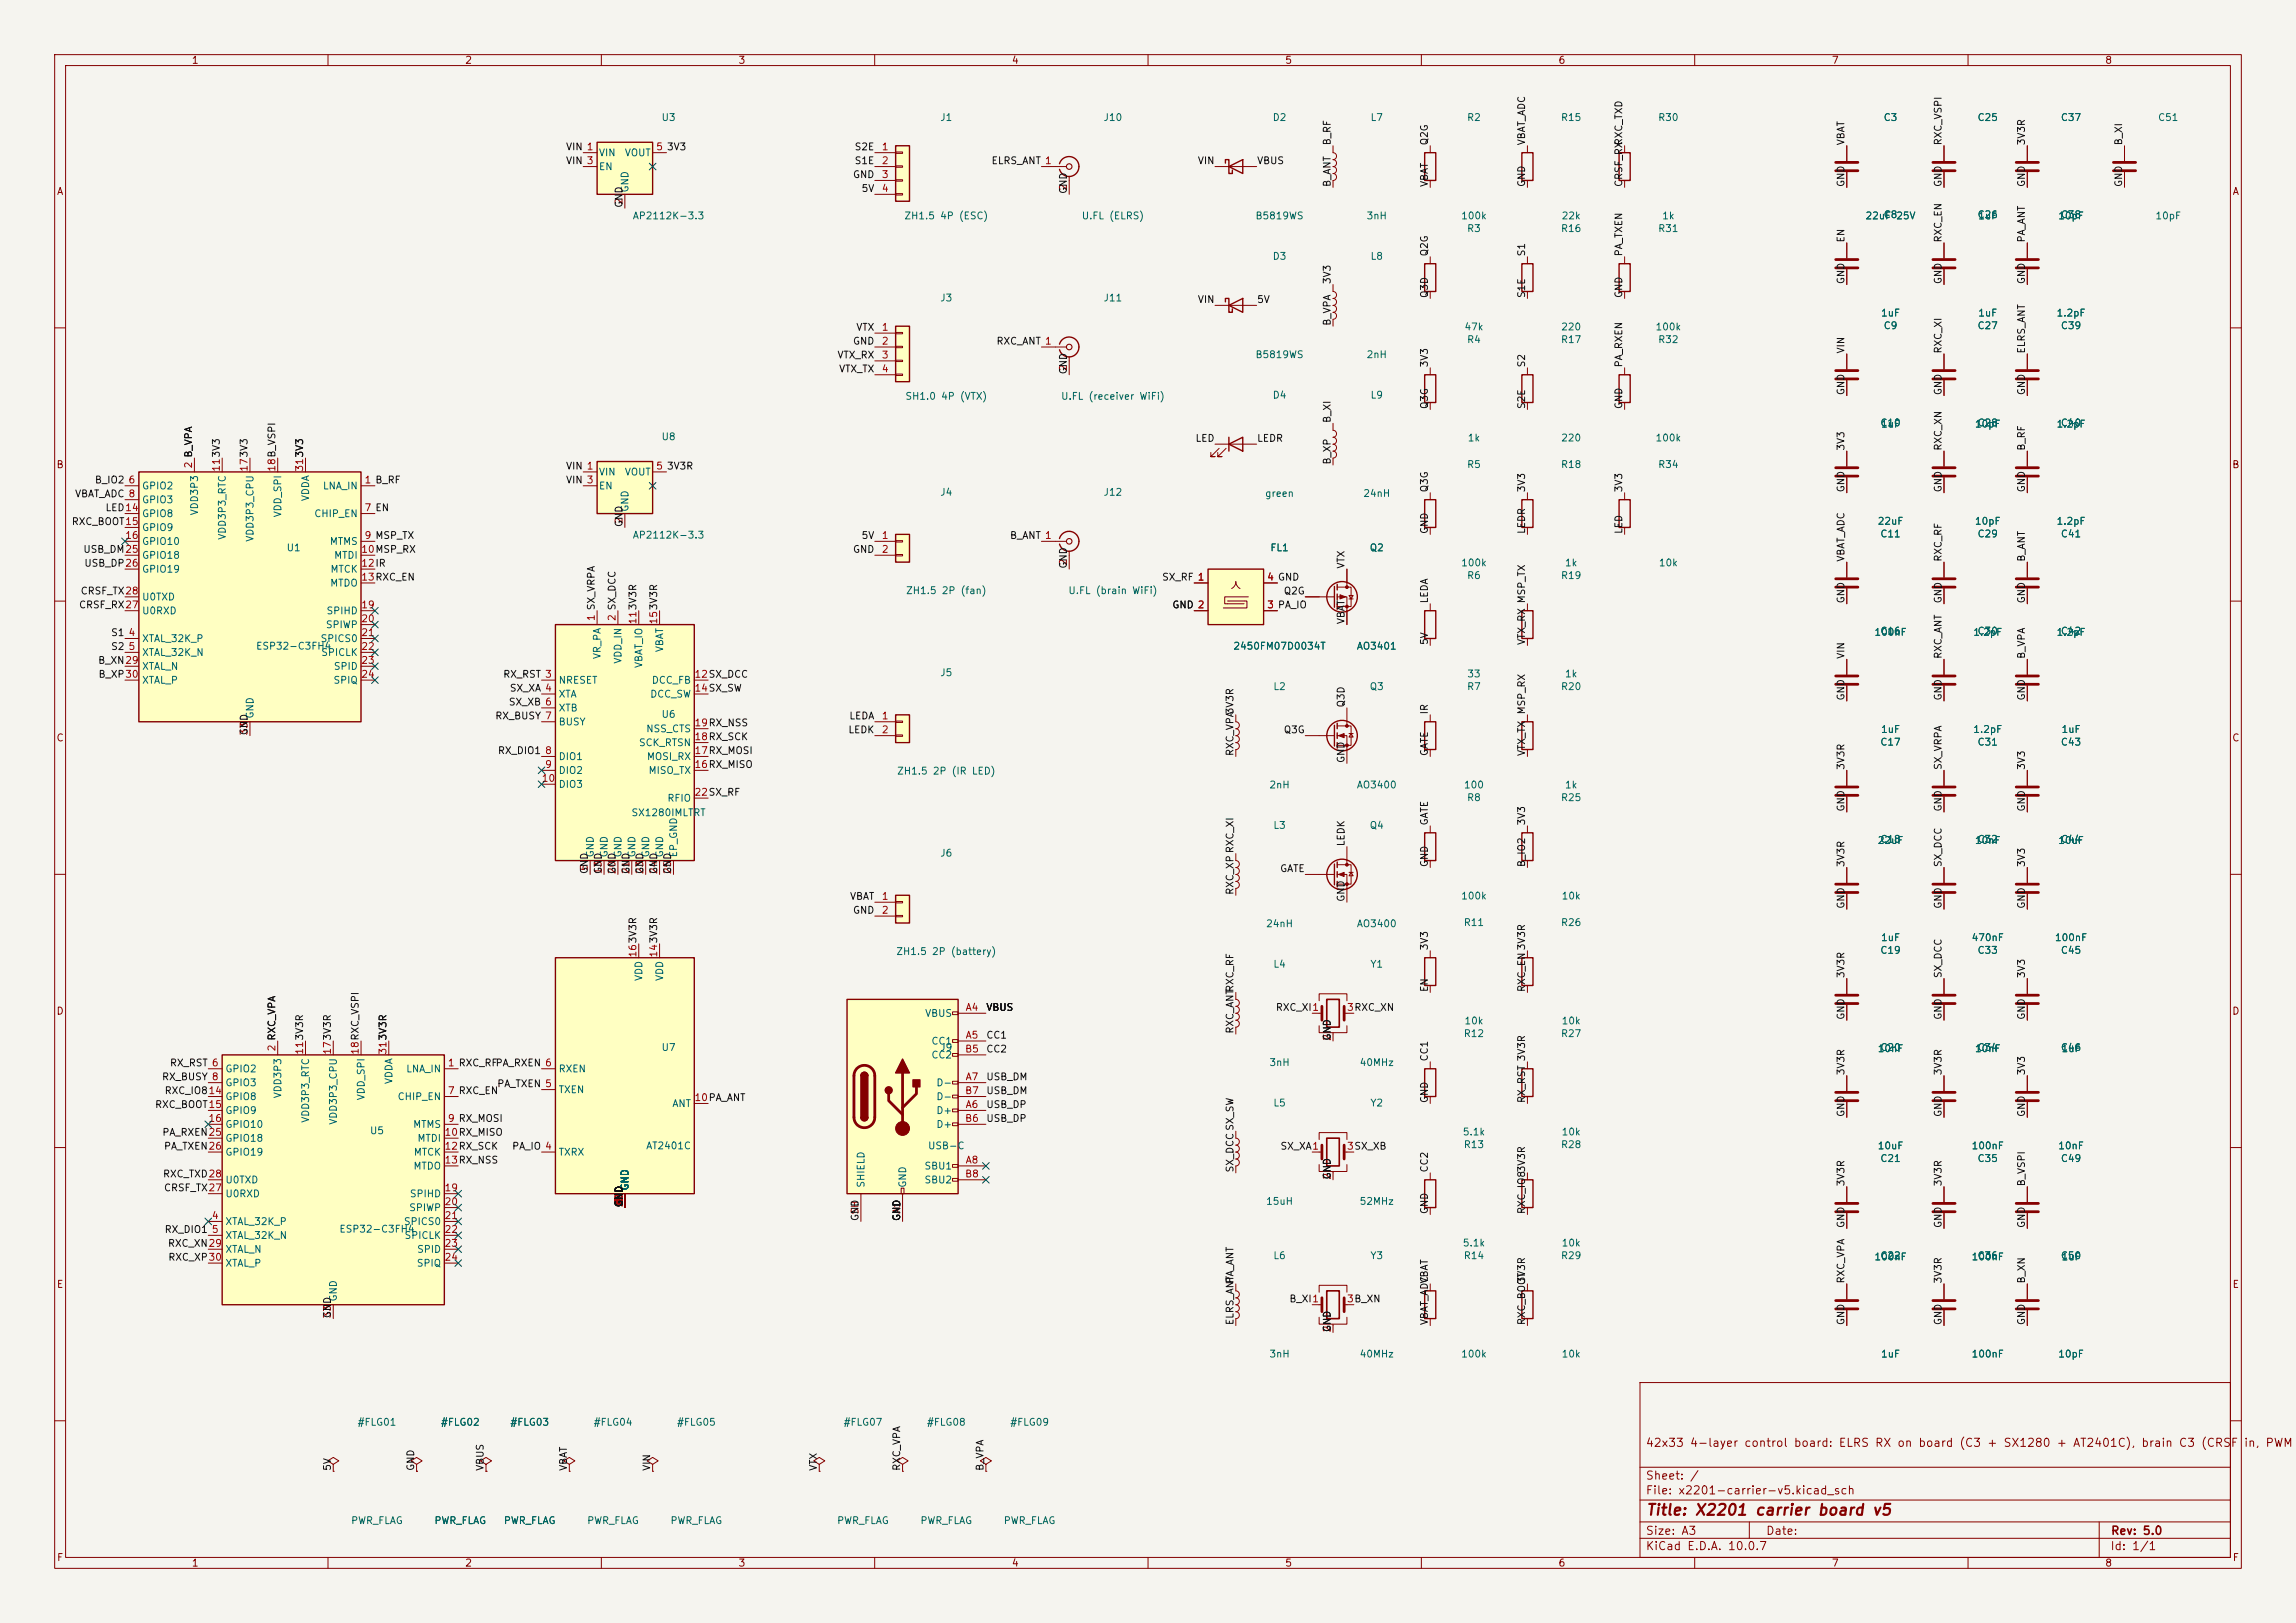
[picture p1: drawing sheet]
<svg xmlns="http://www.w3.org/2000/svg" width="420mm" height="297mm" viewBox="0 0 420 297" stroke-linecap="round" stroke-linejoin="round" font-family="sans-serif">
<defs><g id="words">
<text font-size="2" fill="#840000" x="301" y="277.8">Title: X2201 carrier board v5</text>
<g font-size="1.5" fill="#840000">
<text x="300.9" y="265.1">42x33 4-layer control board: ELRS RX on board (C3 + SX1280 + AT2401C), brain C3 (CRSF</text>
<text x="410.4" y="265.1">in, PWM</text>
<text x="300.9" y="273.8">File: x2201-carrier-v5.kicad_sch</text>
<text x="300.9" y="271.1">Sheet: /</text>
<text x="300.9" y="281.2">Size: A3</text>
<text x="322.9" y="281.2">Date:</text>
<text x="386" y="281.2">Rev: 5.0</text>
<text x="300.9" y="284">KiCad E.D.A. 10.0.7</text>
<text x="385.9" y="284">Id: 1/1</text>
</g>
<g font-size="1.3" fill="#840000">
<text x="35" y="12">1</text>
<text x="85" y="12">2</text>
<text x="135" y="12">3</text>
<text x="185" y="12">4</text>
<text x="235" y="12">5</text>
<text x="285" y="12">6</text>
<text x="335" y="12">7</text>
<text x="385" y="12">8</text>
<text x="10.3" y="36">A</text>
<text x="408.3" y="36">A</text>
<text x="10.2" y="86">B</text>
<text x="408.2" y="86">B</text>
<text x="10.2" y="136">C</text>
<text x="408.2" y="136">C</text>
<text x="10.2" y="186">D</text>
<text x="408.2" y="186">D</text>
<text x="10.3" y="236">E</text>
<text x="408.3" y="236">E</text>
<text x="10.3" y="286">F</text>
<text x="35" y="287">1</text>
<text x="85" y="287">2</text>
<text x="135" y="287">3</text>
<text x="185" y="287">4</text>
<text x="235" y="287">5</text>
<text x="285" y="287">6</text>
<text x="335" y="287">7</text>
<text x="385" y="287">8</text>
<text x="408.3" y="286">F</text>
</g>
<g font-size="1.3" fill="#006464">
<text x="120.9" y="22.4">U3</text>
<text x="171.9" y="22.4">J1</text>
<text x="201.8" y="22.4">J10</text>
<text x="232.7" y="22.4">D2</text>
<text x="250.6" y="22.4">L7</text>
<text x="268.3" y="22.4">R2</text>
<text x="285.4" y="22.4">R15</text>
<text x="303.2" y="22.4">R30</text>
<text x="344.5" y="22.4">C3</text>
<text x="361.6" y="22.4">C25</text>
<text x="376.9" y="22.4">C37</text>
<text x="394.6" y="22.4">C51</text>
<text x="109.4" y="28.9">VIN</text>
<text x="114.2" y="28.9">VOUT</text>
<text x="109.4" y="31.4">EN</text>
<text x="115.3" y="35.3" transform="rotate(-90 115.3 35.3)">GND</text>
<text x="115.6" y="40.4">AP2112K-3.3</text>
<text x="165.3" y="40.4">ZH1.5 4P (ESC)</text>
<text x="197.8" y="40.4">U.FL (ELRS)</text>
<text x="229.5" y="40.4">B5819WS</text>
<text x="249.9" y="40.4">3nH</text>
<text x="267.2" y="40.4">100k</text>
<text x="285.5" y="40.4">22k</text>
<text x="303.9" y="40.4">1k</text>
<text x="341.1" y="40.4">22uF</text>
<text x="344.5" y="40.2">C825V</text>
<text x="361.6" y="40.2">C26</text>
<text x="361.7" y="40.4">1uF</text>
<text x="376.4" y="40.4">10pF</text>
<text x="376.9" y="40.2">C38</text>
<text x="394.2" y="40.4">10pF</text>
<text x="232.7" y="47.8">D3</text>
<text x="250.6" y="47.8">L8</text>
<text x="268.3" y="42.8">R3</text>
<text x="285.4" y="42.8">R16</text>
<text x="303.2" y="42.8">R31</text>
<text x="171.9" y="55.5">J3</text>
<text x="201.8" y="55.5">J11</text>
<text x="344" y="58.2">1uF</text>
<text x="361.7" y="58.2">1uF</text>
<text x="376.1" y="58.2">1.2pF</text>
<text x="229.5" y="65.8">B5819WS</text>
<text x="249.9" y="65.8">2nH</text>
<text x="267.8" y="60.8">47k</text>
<text x="268.3" y="63.1">R4</text>
<text x="285.4" y="63.1">R17</text>
<text x="285.5" y="60.8">220</text>
<text x="302.7" y="60.8">100k</text>
<text x="303.2" y="63.1">R32</text>
<text x="344.5" y="60.5">C9</text>
<text x="361.6" y="60.5">C27</text>
<text x="376.9" y="60.5">C39</text>
<text x="165.5" y="73.5">SH1.0 4P (VTX)</text>
<text x="194" y="73.5">U.FL (receiver WiFi)</text>
<text x="232.7" y="73.2">D4</text>
<text x="250.6" y="73.2">L9</text>
<text x="120.9" y="80.9">U8</text>
<text x="268.4" y="81.1">1k</text>
<text x="285.5" y="81.1">220</text>
<text x="302.7" y="81.1">100k</text>
<text x="343.8" y="78.3">C10</text>
<text x="344" y="78.5">1uF</text>
<text x="361.1" y="78.5">10pF</text>
<text x="361.6" y="78.3">C28</text>
<text x="376.1" y="78.5">1.2pF</text>
<text x="376.9" y="78.3">C40</text>
<text x="25.9" y="89.9">GPIO2</text>
<text x="59" y="89.9">LNA_IN</text>
<text x="109.4" y="87.3">VIN</text>
<text x="109.4" y="89.9">EN</text>
<text x="114.2" y="87.3">VOUT</text>
<text x="268.3" y="85.9">R5</text>
<text x="285.4" y="85.9">R18</text>
<text x="303.2" y="85.9">R34</text>
<text x="25.9" y="92.4">GPIO3</text>
<text x="25.9" y="94.9">GPIO8</text>
<text x="36.5" y="94.4" transform="rotate(-90 36.5 94.4)">VDD3P3</text>
<text x="51.8" y="94.8" transform="rotate(-90 51.8 94.8)">VDD_SPI</text>
<text x="56.8" y="91.8" transform="rotate(-90 56.8 91.8)">VDDA</text>
<text x="57.4" y="94.9">CHIP_EN</text>
<text x="115.3" y="93.8" transform="rotate(-90 115.3 93.8)">GND</text>
<text x="171.9" y="91">J4</text>
<text x="201.8" y="91">J12</text>
<text x="231.3" y="91.2">green</text>
<text x="249.3" y="91.2">24nH</text>
<text x="25.9" y="97.5">GPIO9</text>
<text x="25.9" y="100">GPIO10</text>
<text x="41.6" y="98.9" transform="rotate(-90 41.6 98.9)">VDD3P3_RTC</text>
<text x="46.7" y="99.3" transform="rotate(-90 46.7 99.3)">VDD3P3_CPU</text>
<text x="52.3" y="101.2">U1</text>
<text x="60.2" y="100">MTMS</text>
<text x="115.6" y="98.9">AP2112K-3.3</text>
<text x="232.3" y="101.2">FL1</text>
<text x="250.4" y="101.2">Q2</text>
<text x="343.4" y="96.3">22uF</text>
<text x="343.8" y="98.6">C11</text>
<text x="361.1" y="96.3">10pF</text>
<text x="361.6" y="98.6">C29</text>
<text x="376.1" y="96.3">1.2pF</text>
<text x="376.9" y="98.6">C41</text>
<text x="25.9" y="102.6">GPIO18</text>
<text x="25.9" y="105.1">GPIO19</text>
<text x="60.3" y="107.6">MTDO</text>
<text x="60.3" y="105.1">MTCK</text>
<text x="61" y="102.6">MTDI</text>
<text x="267.2" y="103.9">100k</text>
<text x="268.3" y="106.3">R6</text>
<text x="285.4" y="106.3">R19</text>
<text x="286.2" y="103.9">1k</text>
<text x="303.3" y="103.9">10k</text>
<text x="25.9" y="112.7">U0RXD</text>
<text x="25.9" y="110.2">U0TXD</text>
<text x="59.6" y="112.7">SPIHD</text>
<text x="165.6" y="109">ZH1.5 2P (fan)</text>
<text x="195.3" y="109">U.FL (brain WiFi)</text>
<text x="25.9" y="117.8">XTAL_32K_P</text>
<text x="46.7" y="119.2">ESP32-C3FH4</text>
<text x="58.5" y="117.8">SPICS0</text>
<text x="59.5" y="115.3">SPIWP</text>
<text x="121.6" y="119.5" transform="rotate(-90 121.6 119.5)">VBAT</text>
<text x="225.5" y="119.2">2450FM07D0034T</text>
<text x="248.1" y="119.2">AO3401</text>
<text x="342.8" y="116.6">100nF</text>
<text x="343.8" y="116.4">C16</text>
<text x="360.8" y="116.6">1.2pF</text>
<text x="361.6" y="116.4">C30</text>
<text x="376.1" y="116.6">1.2pF</text>
<text x="376.9" y="116.4">C42</text>
<text x="25.9" y="120.3">XTAL_32K_N</text>
<text x="25.9" y="122.9">XTAL_N</text>
<text x="25.9" y="125.4">XTAL_P</text>
<text x="58.7" y="120.3">SPICLK</text>
<text x="60.9" y="125.4">SPIQ</text>
<text x="61" y="122.9">SPID</text>
<text x="102.1" y="125.4">NRESET</text>
<text x="110.2" y="120.7" transform="rotate(-90 110.2 120.7)">VR_PA</text>
<text x="114" y="121.6" transform="rotate(-90 114 121.6)">VDD_IN</text>
<text x="117.8" y="122.4" transform="rotate(-90 117.8 122.4)">VBAT_IO</text>
<text x="119.1" y="125.4">DCC_FB</text>
<text x="171.9" y="124">J5</text>
<text x="268.3" y="124.3">33</text>
<text x="286.2" y="124.3">1k</text>
<text x="46.7" y="131.6" transform="rotate(-90 46.7 131.6)">GND</text>
<text x="102.1" y="128">XTA</text>
<text x="102.1" y="130.5">XTB</text>
<text x="118.8" y="128">DCC_SW</text>
<text x="120.9" y="131.7">U6</text>
<text x="232.8" y="126.6">L2</text>
<text x="250.4" y="126.6">Q3</text>
<text x="268.3" y="126.6">R7</text>
<text x="285.4" y="126.6">R20</text>
<text x="102.1" y="133">BUSY</text>
<text x="116.8" y="136.9">SCK_RTSN</text>
<text x="118.1" y="134.3">NSS_CTS</text>
<text x="343.8" y="136.7">C17</text>
<text x="344" y="134.4">1uF</text>
<text x="360.8" y="134.4">1.2pF</text>
<text x="361.6" y="136.7">C31</text>
<text x="376.9" y="136.7">C43</text>
<text x="377" y="134.4">1uF</text>
<text x="102.1" y="139.4">DIO1</text>
<text x="102.1" y="141.9">DIO2</text>
<text x="118.2" y="139.4">MOSI_RX</text>
<text x="118.5" y="141.9">MISO_TX</text>
<text x="164" y="142">ZH1.5 2P (IR LED)</text>
<text x="102.1" y="144.5">DIO3</text>
<text x="115.4" y="149.7">SX1280IMLTRT</text>
<text x="122" y="147">RFIO</text>
<text x="232.1" y="144.6">2nH</text>
<text x="248.1" y="144.6">AO3400</text>
<text x="267.7" y="144.6">100</text>
<text x="268.3" y="146.9">R8</text>
<text x="285.4" y="146.9">R25</text>
<text x="286.2" y="144.6">1k</text>
<text x="232.8" y="152">L3</text>
<text x="250.4" y="152">Q4</text>
<text x="343.4" y="154.7">22uF</text>
<text x="343.8" y="154.5">C18</text>
<text x="361.1" y="154.7">10nF</text>
<text x="361.6" y="154.5">C32</text>
<text x="376.4" y="154.7">10uF</text>
<text x="376.9" y="154.5">C44</text>
<text x="108.9" y="157" transform="rotate(-90 108.9 157)">GND</text>
<text x="111.5" y="157" transform="rotate(-90 111.5 157)">GND</text>
<text x="114" y="157" transform="rotate(-90 114 157)">GND</text>
<text x="116.5" y="157" transform="rotate(-90 116.5 157)">GND</text>
<text x="119.1" y="157" transform="rotate(-90 119.1 157)">GND</text>
<text x="121.6" y="157" transform="rotate(-90 121.6 157)">GND</text>
<text x="124.2" y="157" transform="rotate(-90 124.2 157)">EP_GND</text>
<text x="171.9" y="157.1">J6</text>
<text x="267.2" y="164.9">100k</text>
<text x="285.5" y="164.9">10k</text>
<text x="231.5" y="170">24nH</text>
<text x="248.1" y="170">AO3400</text>
<text x="267.6" y="169.8">R11</text>
<text x="285.4" y="169.8">R26</text>
<text x="344" y="172.5">1uF</text>
<text x="360.5" y="172.5">470nF</text>
<text x="375.8" y="172.5">100nF</text>
<text x="117.8" y="179.6" transform="rotate(-90 117.8 179.6)">VDD</text>
<text x="121.6" y="179.6" transform="rotate(-90 121.6 179.6)">VDD</text>
<text x="163.8" y="175.1">ZH1.5 2P (battery)</text>
<text x="232.8" y="177.4">L4</text>
<text x="250.6" y="177.4">Y1</text>
<text x="343.8" y="174.8">C19</text>
<text x="361.6" y="174.8">C33</text>
<text x="376.9" y="174.8">C45</text>
<text x="169.1" y="186.4">VBUS</text>
<text x="170.3" y="191.5">CC1</text>
<text x="267.6" y="190.1">R12</text>
<text x="267.8" y="187.8">10k</text>
<text x="285.4" y="190.1">R27</text>
<text x="285.5" y="187.8">10k</text>
<text x="41.1" y="196.5">GPIO2</text>
<text x="74.2" y="196.5">LNA_IN</text>
<text x="102.1" y="196.5">RXEN</text>
<text x="120.9" y="192.6">U7</text>
<text x="170.3" y="194">CC2</text>
<text x="171.9" y="192.6">J9</text>
<text x="232.1" y="195.4">3nH</text>
<text x="248.6" y="195.4">40MHz</text>
<text x="343.4" y="192.8">10nF</text>
<text x="343.8" y="192.6">C20</text>
<text x="361.1" y="192.8">10nF</text>
<text x="361.6" y="192.6">C34</text>
<text x="376.9" y="192.6">C46</text>
<text x="377" y="192.8">1uF</text>
<text x="41.1" y="199.1">GPIO3</text>
<text x="41.1" y="201.6">GPIO8</text>
<text x="51.8" y="201.1" transform="rotate(-90 51.8 201.1)">VDD3P3</text>
<text x="67" y="201.5" transform="rotate(-90 67 201.5)">VDD_SPI</text>
<text x="72.1" y="198.5" transform="rotate(-90 72.1 198.5)">VDDA</text>
<text x="72.6" y="201.6">CHIP_EN</text>
<text x="102.1" y="200.4">TXEN</text>
<text x="122.9" y="202.9">ANT</text>
<text x="171.2" y="199.1">D-</text>
<text x="171.2" y="201.6">D-</text>
<text x="232.8" y="202.8">L5</text>
<text x="250.6" y="202.8">Y2</text>
<text x="41.1" y="204.2">GPIO9</text>
<text x="41.1" y="206.7">GPIO10</text>
<text x="41.1" y="209.2">GPIO18</text>
<text x="56.8" y="205.6" transform="rotate(-90 56.8 205.6)">VDD3P3_RTC</text>
<text x="61.9" y="205.9" transform="rotate(-90 61.9 205.9)">VDD3P3_CPU</text>
<text x="67.6" y="207.9">U5</text>
<text x="75.5" y="206.7">MTMS</text>
<text x="76.3" y="209.2">MTDI</text>
<text x="171.2" y="204.2">D+</text>
<text x="171.2" y="206.7">D+</text>
<text x="267.5" y="208.1">5.1k</text>
<text x="285.5" y="208.1">10k</text>
<text x="41.1" y="211.8">GPIO19</text>
<text x="75.5" y="214.3">MTDO</text>
<text x="75.6" y="211.8">MTCK</text>
<text x="102.1" y="211.8">TXRX</text>
<text x="118.1" y="210.6">AT2401C</text>
<text x="169" y="214.3">SBU1</text>
<text x="169.6" y="210.6">USB-C</text>
<text x="267.6" y="210.4">R13</text>
<text x="285.4" y="210.4">R28</text>
<text x="343.4" y="210.6">10uF</text>
<text x="343.8" y="212.9">C21</text>
<text x="360.5" y="210.6">100nF</text>
<text x="361.6" y="212.9">C35</text>
<text x="376.4" y="210.6">10nF</text>
<text x="376.9" y="212.9">C49</text>
<text x="41.1" y="219.4">U0RXD</text>
<text x="41.1" y="216.9">U0TXD</text>
<text x="74.7" y="221.9">SPIWP</text>
<text x="74.9" y="219.4">SPIHD</text>
<text x="115.3" y="218" transform="rotate(-90 115.3 218)">GND</text>
<text x="158.4" y="217.5" transform="rotate(-90 158.4 217.5)">SHIELD</text>
<text x="166.1" y="217.5" transform="rotate(-90 166.1 217.5)">GND</text>
<text x="169" y="216.9">SBU2</text>
<text x="231.5" y="220.8">15uH</text>
<text x="248.6" y="220.8">52MHz</text>
<text x="41.1" y="224.5">XTAL_32K_P</text>
<text x="41.1" y="227">XTAL_32K_N</text>
<text x="62" y="225.9">ESP32-C3FH4</text>
<text x="73.8" y="224.5">SPICS0</text>
<text x="73.9" y="227">SPICLK</text>
<text x="41.1" y="229.6">XTAL_N</text>
<text x="41.1" y="232.1">XTAL_P</text>
<text x="76.1" y="232.1">SPIQ</text>
<text x="76.2" y="229.6">SPID</text>
<text x="232.8" y="230.7">L6</text>
<text x="250.6" y="230.7">Y3</text>
<text x="267.5" y="228.4">5.1k</text>
<text x="267.6" y="230.7">R14</text>
<text x="285.4" y="230.7">R29</text>
<text x="285.5" y="228.4">10k</text>
<text x="342.8" y="230.9">100nF</text>
<text x="343.8" y="230.7">C22</text>
<text x="360.5" y="230.9">100nF</text>
<text x="361.6" y="230.7">C36</text>
<text x="376.9" y="230.7">C50</text>
<text x="377" y="230.9">1uF</text>
<text x="61.9" y="238.3" transform="rotate(-90 61.9 238.3)">GND</text>
<text x="232.1" y="248.7">3nH</text>
<text x="248.6" y="248.7">40MHz</text>
<text x="267.2" y="248.7">100k</text>
<text x="285.5" y="248.7">10k</text>
<text x="344" y="248.7">1uF</text>
<text x="360.5" y="248.7">100nF</text>
<text x="376.4" y="248.7">10pF</text>
<text x="65.3" y="261.2">#FLG01</text>
<text x="80.5" y="261.2">#FLG02</text>
<text x="93.2" y="261.2">#FLG03</text>
<text x="108.5" y="261.2">#FLG04</text>
<text x="123.7" y="261.2">#FLG05</text>
<text x="154.2" y="261.2">#FLG07</text>
<text x="169.4" y="261.2">#FLG08</text>
<text x="184.7" y="261.2">#FLG09</text>
<text x="64.1" y="279.2">PWR_FLAG</text>
<text x="79.4" y="279.2">PWR_FLAG</text>
<text x="92.1" y="279.2">PWR_FLAG</text>
<text x="107.3" y="279.2">PWR_FLAG</text>
<text x="122.5" y="279.2">PWR_FLAG</text>
<text x="153" y="279.2">PWR_FLAG</text>
<text x="168.3" y="279.2">PWR_FLAG</text>
<text x="183.5" y="279.2">PWR_FLAG</text>
</g>
<g font-size="1.3" fill="#0f0f0f">
<text x="103.4" y="27.8">VIN 1</text>
<text x="121.9" y="27.8">3V3</text>
<text x="156.2" y="27.8">S2E</text>
<text x="243.7" y="26.7" transform="rotate(-90 243.7 26.7)">B_RF</text>
<text x="261.5" y="26.7" transform="rotate(-90 261.5 26.7)">Q2G</text>
<text x="279.3" y="26.7" transform="rotate(-90 279.3 26.7)">VBAT_ADC</text>
<text x="297.1" y="26.7" transform="rotate(-90 297.1 26.7)">RXC_TXD</text>
<text x="337.7" y="26.7" transform="rotate(-90 337.7 26.7)">VBAT</text>
<text x="355.5" y="26.7" transform="rotate(-90 355.5 26.7)">RXC_VSPI</text>
<text x="370.7" y="26.7" transform="rotate(-90 370.7 26.7)">3V3R</text>
<text x="388.5" y="26.7" transform="rotate(-90 388.5 26.7)">B_XI</text>
<text x="103.4" y="30.4">VIN 3</text>
<text x="155.9" y="32.9">GND</text>
<text x="156.2" y="30.4">S1E</text>
<text x="157.5" y="35.4">5V</text>
<text x="181.3" y="30.4">ELRS_ANT 1</text>
<text x="195.5" y="35.6" transform="rotate(-90 195.5 35.6)">GND</text>
<text x="219" y="30.4">VIN</text>
<text x="229.8" y="30.4">VBUS</text>
<text x="243.7" y="34.3" transform="rotate(-90 243.7 34.3)">B_ANT</text>
<text x="261.5" y="34.3" transform="rotate(-90 261.5 34.3)">VBAT</text>
<text x="279.3" y="34.3" transform="rotate(-90 279.3 34.3)">GND</text>
<text x="297.1" y="34.3" transform="rotate(-90 297.1 34.3)">CRSF_RX</text>
<text x="337.7" y="34.3" transform="rotate(-90 337.7 34.3)">GND</text>
<text x="355.5" y="34.3" transform="rotate(-90 355.5 34.3)">GND</text>
<text x="370.7" y="34.3" transform="rotate(-90 370.7 34.3)">GND</text>
<text x="388.5" y="34.3" transform="rotate(-90 388.5 34.3)">GND</text>
<text x="114.2" y="38.1" transform="rotate(-90 114.2 38.1)">GND</text>
<text x="261.5" y="47" transform="rotate(-90 261.5 47)">Q2G</text>
<text x="279.3" y="47" transform="rotate(-90 279.3 47)">S1</text>
<text x="297.1" y="47" transform="rotate(-90 297.1 47)">PA_TXEN</text>
<text x="337.7" y="44.5" transform="rotate(-90 337.7 44.5)">EN</text>
<text x="355.5" y="44.5" transform="rotate(-90 355.5 44.5)">RXC_EN</text>
<text x="370.7" y="44.5" transform="rotate(-90 370.7 44.5)">PA_ANT</text>
<text x="243.7" y="52.1" transform="rotate(-90 243.7 52.1)">3V3</text>
<text x="337.7" y="52.1" transform="rotate(-90 337.7 52.1)">GND</text>
<text x="355.5" y="52.1" transform="rotate(-90 355.5 52.1)">GND</text>
<text x="370.7" y="52.1" transform="rotate(-90 370.7 52.1)">GND</text>
<text x="219" y="55.8">VIN</text>
<text x="229.8" y="55.8">5V</text>
<text x="243.7" y="59.7" transform="rotate(-90 243.7 59.7)">B_VPA</text>
<text x="261.5" y="54.6" transform="rotate(-90 261.5 54.6)">Q3D</text>
<text x="279.3" y="54.6" transform="rotate(-90 279.3 54.6)">S1E</text>
<text x="297.1" y="54.6" transform="rotate(-90 297.1 54.6)">GND</text>
<text x="153.1" y="65.9">VTX_RX</text>
<text x="155.9" y="63.4">GND</text>
<text x="156.5" y="60.8">VTX</text>
<text x="182.2" y="63.4">RXC_ANT 1</text>
<text x="337.7" y="64.8" transform="rotate(-90 337.7 64.8)">VIN</text>
<text x="355.5" y="64.8" transform="rotate(-90 355.5 64.8)">RXC_XI</text>
<text x="370.7" y="64.8" transform="rotate(-90 370.7 64.8)">ELRS_ANT</text>
<text x="153.4" y="68.5">VTX_TX</text>
<text x="195.5" y="68.6" transform="rotate(-90 195.5 68.6)">GND</text>
<text x="261.5" y="67.3" transform="rotate(-90 261.5 67.3)">3V3</text>
<text x="279.3" y="67.3" transform="rotate(-90 279.3 67.3)">S2</text>
<text x="297.1" y="67.3" transform="rotate(-90 297.1 67.3)">PA_RXEN</text>
<text x="243.7" y="77.5" transform="rotate(-90 243.7 77.5)">B_XI</text>
<text x="261.5" y="75" transform="rotate(-90 261.5 75)">Q3G</text>
<text x="279.3" y="75" transform="rotate(-90 279.3 75)">S2E</text>
<text x="297.1" y="75" transform="rotate(-90 297.1 75)">GND</text>
<text x="337.7" y="72.4" transform="rotate(-90 337.7 72.4)">GND</text>
<text x="355.5" y="72.4" transform="rotate(-90 355.5 72.4)">GND</text>
<text x="370.7" y="72.4" transform="rotate(-90 370.7 72.4)">GND</text>
<text x="35.4" y="83.8" transform="rotate(-90 35.4 83.8)">B_VPA</text>
<text x="218.6" y="81.2">LED</text>
<text x="229.8" y="81.2">LEDR</text>
<text x="337.7" y="82.6" transform="rotate(-90 337.7 82.6)">3V3</text>
<text x="355.5" y="82.6" transform="rotate(-90 355.5 82.6)">RXC_XN</text>
<text x="370.7" y="82.6" transform="rotate(-90 370.7 82.6)">B_RF</text>
<text x="17.3" y="88.8">B_IO2</text>
<text x="103.4" y="86.2">VIN 1</text>
<text x="103.4" y="88.8">VIN 3</text>
<text x="121.9" y="86.2">3V3R</text>
<text x="243.7" y="85.1" transform="rotate(-90 243.7 85.1)">B_XP</text>
<text x="13.6" y="91.3">VBAT_ADC 8</text>
<text x="19.2" y="93.9">LED14</text>
<text x="261.5" y="90.2" transform="rotate(-90 261.5 90.2)">Q3G</text>
<text x="279.3" y="90.2" transform="rotate(-90 279.3 90.2)">3V3</text>
<text x="297.1" y="90.2" transform="rotate(-90 297.1 90.2)">3V3</text>
<text x="337.7" y="90.2" transform="rotate(-90 337.7 90.2)">GND</text>
<text x="355.5" y="90.2" transform="rotate(-90 355.5 90.2)">GND</text>
<text x="370.7" y="90.2" transform="rotate(-90 370.7 90.2)">GND</text>
<text x="13" y="96.4">RXC_BOOT15</text>
<text x="15.1" y="101.5">USB_DM25</text>
<text x="114.2" y="96.5" transform="rotate(-90 114.2 96.5)">GND</text>
<text x="155.9" y="101.5">GND</text>
<text x="157.5" y="98.9">5V</text>
<text x="184.6" y="98.9">B_ANT 1</text>
<text x="261.5" y="97.8" transform="rotate(-90 261.5 97.8)">GND</text>
<text x="279.3" y="97.8" transform="rotate(-90 279.3 97.8)">LEDR</text>
<text x="297.1" y="97.8" transform="rotate(-90 297.1 97.8)">LED</text>
<text x="15.3" y="104">USB_DP26</text>
<text x="195.5" y="104.2" transform="rotate(-90 195.5 104.2)">GND</text>
<text x="212.5" y="106.6">SX_RF 1</text>
<text x="246.3" y="104.2" transform="rotate(-90 246.3 104.2)">VTX</text>
<text x="337.7" y="102.9" transform="rotate(-90 337.7 102.9)">VBAT_ADC</text>
<text x="355.5" y="102.9" transform="rotate(-90 355.5 102.9)">RXC_RF</text>
<text x="370.7" y="102.9" transform="rotate(-90 370.7 102.9)">B_ANT</text>
<text x="14.3" y="111.6">CRSF_RX27</text>
<text x="14.6" y="109.1">CRSF_TX28</text>
<text x="214.3" y="111.6">GND 2</text>
<text x="234.7" y="109.1">Q2G</text>
<text x="261.5" y="110.5" transform="rotate(-90 261.5 110.5)">LEDA</text>
<text x="337.7" y="110.5" transform="rotate(-90 337.7 110.5)">GND</text>
<text x="355.5" y="110.5" transform="rotate(-90 355.5 110.5)">GND</text>
<text x="370.7" y="110.5" transform="rotate(-90 370.7 110.5)">GND</text>
<text x="20.2" y="119.3">S2</text>
<text x="20.2" y="116.7">S1</text>
<text x="246.3" y="114.3" transform="rotate(-90 246.3 114.3)">VBAT</text>
<text x="261.5" y="118.1" transform="rotate(-90 261.5 118.1)">5V</text>
<text x="279.3" y="118.1" transform="rotate(-90 279.3 118.1)">VTX_RX MSP_TX</text>
<text x="17.9" y="121.8">B_XN29</text>
<text x="17.9" y="124.3">B_XP30</text>
<text x="91.9" y="124.3">RX_RST 3</text>
<text x="337.7" y="120.7" transform="rotate(-90 337.7 120.7)">VIN</text>
<text x="355.5" y="120.7" transform="rotate(-90 355.5 120.7)">RXC_ANT</text>
<text x="370.7" y="120.7" transform="rotate(-90 370.7 120.7)">B_VPA</text>
<text x="90.5" y="132">RX_BUSY 7</text>
<text x="93" y="129.4">SX_XB 6</text>
<text x="93.1" y="126.9">SX_XA 4</text>
<text x="155.3" y="132">LEDA</text>
<text x="225.9" y="130.8" transform="rotate(-90 225.9 130.8)">3V3R</text>
<text x="246.3" y="129.6" transform="rotate(-90 246.3 129.6)">Q3D</text>
<text x="261.5" y="130.8" transform="rotate(-90 261.5 130.8)">IR</text>
<text x="279.3" y="130.8" transform="rotate(-90 279.3 130.8)">MSP_RX</text>
<text x="337.7" y="128.3" transform="rotate(-90 337.7 128.3)">GND</text>
<text x="355.5" y="128.3" transform="rotate(-90 355.5 128.3)">GND</text>
<text x="370.7" y="128.3" transform="rotate(-90 370.7 128.3)">GND</text>
<text x="45.6" y="134.6" transform="rotate(-90 45.6 134.6)">GND</text>
<text x="155.1" y="134.5">LEDK</text>
<text x="234.7" y="134.5">Q3G</text>
<text x="91" y="138.3">RX_DIO1</text>
<text x="225.9" y="138.5" transform="rotate(-90 225.9 138.5)">RXC_VPA</text>
<text x="246.3" y="139.7" transform="rotate(-90 246.3 139.7)">GND</text>
<text x="261.5" y="138.5" transform="rotate(-90 261.5 138.5)">GATE</text>
<text x="279.3" y="138.5" transform="rotate(-90 279.3 138.5)">VTX_TX</text>
<text x="337.7" y="141" transform="rotate(-90 337.7 141)">3V3R</text>
<text x="355.5" y="141" transform="rotate(-90 355.5 141)">SX_VRPA</text>
<text x="370.7" y="141" transform="rotate(-90 370.7 141)">3V3</text>
<text x="337.7" y="148.6" transform="rotate(-90 337.7 148.6)">GND</text>
<text x="355.5" y="148.6" transform="rotate(-90 355.5 148.6)">GND</text>
<text x="370.7" y="148.6" transform="rotate(-90 370.7 148.6)">GND</text>
<text x="246.3" y="155" transform="rotate(-90 246.3 155)">LEDK</text>
<text x="261.5" y="151.2" transform="rotate(-90 261.5 151.2)">GATE</text>
<text x="279.3" y="151.2" transform="rotate(-90 279.3 151.2)">3V3</text>
<text x="107.8" y="160" transform="rotate(-90 107.8 160)">GND</text>
<text x="110.4" y="160" transform="rotate(-90 110.4 160)">GND</text>
<text x="112.9" y="160" transform="rotate(-90 112.9 160)">GND</text>
<text x="115.4" y="160" transform="rotate(-90 115.4 160)">GND</text>
<text x="118" y="160" transform="rotate(-90 118 160)">GND</text>
<text x="120.5" y="160" transform="rotate(-90 120.5 160)">GND</text>
<text x="123.1" y="160" transform="rotate(-90 123.1 160)">GND</text>
<text x="234.1" y="159.9">GATE</text>
<text x="261.5" y="158.8" transform="rotate(-90 261.5 158.8)">GND</text>
<text x="279.3" y="158.8" transform="rotate(-90 279.3 158.8)">B_IO2</text>
<text x="337.7" y="158.8" transform="rotate(-90 337.7 158.8)">3V3R</text>
<text x="355.5" y="158.8" transform="rotate(-90 355.5 158.8)">SX_DCC</text>
<text x="370.7" y="158.8" transform="rotate(-90 370.7 158.8)">3V3</text>
<text x="155.4" y="165">VBAT</text>
<text x="155.9" y="167.5">GND</text>
<text x="225.9" y="163.9" transform="rotate(-90 225.9 163.9)">RXC_XP RXC_XI</text>
<text x="246.3" y="165.1" transform="rotate(-90 246.3 165.1)">GND</text>
<text x="337.7" y="166.4" transform="rotate(-90 337.7 166.4)">GND</text>
<text x="355.5" y="166.4" transform="rotate(-90 355.5 166.4)">GND</text>
<text x="370.7" y="166.4" transform="rotate(-90 370.7 166.4)">GND</text>
<text x="261.5" y="174" transform="rotate(-90 261.5 174)">3V3</text>
<text x="337.7" y="179.1" transform="rotate(-90 337.7 179.1)">3V3R</text>
<text x="355.5" y="179.1" transform="rotate(-90 355.5 179.1)">SX_DCC</text>
<text x="370.7" y="179.1" transform="rotate(-90 370.7 179.1)">3V3</text>
<text x="180.3" y="185.3">VBUS</text>
<text x="225.9" y="181.6" transform="rotate(-90 225.9 181.6)">RXC_RF</text>
<text x="233.3" y="185.3">RXC_XI1</text>
<text x="261.5" y="181.6" transform="rotate(-90 261.5 181.6)">EN</text>
<text x="279.3" y="181.6" transform="rotate(-90 279.3 181.6)">RXC_EN 3V3R</text>
<text x="50.7" y="190.5" transform="rotate(-90 50.7 190.5)">RXC_VPA</text>
<text x="71" y="190.5" transform="rotate(-90 71 190.5)">3V3R</text>
<text x="180.3" y="190.4">CC1</text>
<text x="225.9" y="189.3" transform="rotate(-90 225.9 189.3)">RXC_ANT</text>
<text x="243.7" y="190.5" transform="rotate(-90 243.7 190.5)">GND</text>
<text x="337.7" y="186.7" transform="rotate(-90 337.7 186.7)">GND</text>
<text x="355.5" y="186.7" transform="rotate(-90 355.5 186.7)">GND</text>
<text x="370.7" y="186.7" transform="rotate(-90 370.7 186.7)">GND</text>
<text x="29.5" y="198">RX_BUSY 8</text>
<text x="31" y="195.5">RX_RST 6</text>
<text x="180.3" y="192.9">CC2</text>
<text x="180.3" y="198">USB_DM</text>
<text x="261.5" y="194.3" transform="rotate(-90 261.5 194.3)">CC1</text>
<text x="337.7" y="196.9" transform="rotate(-90 337.7 196.9)">3V3R</text>
<text x="355.5" y="196.9" transform="rotate(-90 355.5 196.9)">3V3R</text>
<text x="370.7" y="196.9" transform="rotate(-90 370.7 196.9)">3V3</text>
<text x="28.3" y="203.1">RXC_BOOT15</text>
<text x="30" y="200.5">RXC_IO814</text>
<text x="90.8" y="199.3">PA_TXEN 5</text>
<text x="180.3" y="203.1">USB_DP</text>
<text x="180.3" y="200.5">USB_DM</text>
<text x="261.5" y="202" transform="rotate(-90 261.5 202)">GND</text>
<text x="279.3" y="202" transform="rotate(-90 279.3 202)">RX_RST 3V3R</text>
<text x="29.6" y="208.2">PA_RXEN25</text>
<text x="180.3" y="205.6">USB_DP</text>
<text x="337.7" y="204.5" transform="rotate(-90 337.7 204.5)">GND</text>
<text x="355.5" y="204.5" transform="rotate(-90 355.5 204.5)">GND</text>
<text x="370.7" y="204.5" transform="rotate(-90 370.7 204.5)">GND</text>
<text x="29.7" y="215.8">RXC_TXD28</text>
<text x="29.9" y="210.7">PA_TXEN26</text>
<text x="93.6" y="210.7">PA_IO 4</text>
<text x="225.9" y="214.7" transform="rotate(-90 225.9 214.7)">SX_DCC SX_SW</text>
<text x="234.1" y="210.7">SX_XA1</text>
<text x="243.7" y="215.9" transform="rotate(-90 243.7 215.9)">GND</text>
<text x="261.5" y="214.7" transform="rotate(-90 261.5 214.7)">CC2</text>
<text x="29.9" y="218.3">CRSF_TX27</text>
<text x="114.2" y="221" transform="rotate(-90 114.2 221)">GND</text>
<text x="337.7" y="217.2" transform="rotate(-90 337.7 217.2)">3V3R</text>
<text x="355.5" y="217.2" transform="rotate(-90 355.5 217.2)">3V3R</text>
<text x="370.7" y="217.2" transform="rotate(-90 370.7 217.2)">B_VSPI</text>
<text x="30" y="225.9">RX_DIO1</text>
<text x="157.4" y="223.5" transform="rotate(-90 157.4 223.5)">GND</text>
<text x="165" y="223.5" transform="rotate(-90 165 223.5)">GND</text>
<text x="261.5" y="222.3" transform="rotate(-90 261.5 222.3)">GND</text>
<text x="279.3" y="222.3" transform="rotate(-90 279.3 222.3)">RXC_IO83V3R</text>
<text x="337.7" y="224.8" transform="rotate(-90 337.7 224.8)">GND</text>
<text x="355.5" y="224.8" transform="rotate(-90 355.5 224.8)">GND</text>
<text x="370.7" y="224.8" transform="rotate(-90 370.7 224.8)">GND</text>
<text x="30.6" y="228.5">RXC_XN29</text>
<text x="30.7" y="231">RXC_XP30</text>
<text x="225.9" y="235" transform="rotate(-90 225.9 235)">PA_ANT</text>
<text x="235.8" y="238.6">B_XI1</text>
<text x="261.5" y="235" transform="rotate(-90 261.5 235)">VBAT</text>
<text x="279.3" y="235" transform="rotate(-90 279.3 235)">3V3R</text>
<text x="337.7" y="235" transform="rotate(-90 337.7 235)">RXC_VPA</text>
<text x="355.5" y="235" transform="rotate(-90 355.5 235)">3V3R</text>
<text x="370.7" y="235" transform="rotate(-90 370.7 235)">B_XN</text>
<text x="60.8" y="241.3" transform="rotate(-90 60.8 241.3)">GND</text>
<text x="225.9" y="242.6" transform="rotate(-90 225.9 242.6)">ELRS_ANT</text>
<text x="243.7" y="243.9" transform="rotate(-90 243.7 243.9)">GND</text>
<text x="261.5" y="242.6" transform="rotate(-90 261.5 242.6)">VBAT_ADC</text>
<text x="279.3" y="242.6" transform="rotate(-90 279.3 242.6)">RXC_BOOT</text>
<text x="337.7" y="242.6" transform="rotate(-90 337.7 242.6)">GND</text>
<text x="355.5" y="242.6" transform="rotate(-90 355.5 242.6)">GND</text>
<text x="370.7" y="242.6" transform="rotate(-90 370.7 242.6)">GND</text>
<text x="60.8" y="269.3" transform="rotate(-90 60.8 269.3)">5V</text>
<text x="76.1" y="269.3" transform="rotate(-90 76.1 269.3)">GND</text>
<text x="88.8" y="269.3" transform="rotate(-90 88.8 269.3)">VBUS</text>
<text x="104" y="269.3" transform="rotate(-90 104 269.3)">VBAT</text>
<text x="119.3" y="269.3" transform="rotate(-90 119.3 269.3)">VIN</text>
<text x="149.7" y="269.3" transform="rotate(-90 149.7 269.3)">VTX</text>
<text x="165" y="269.3" transform="rotate(-90 165 269.3)">RXC_VPA</text>
<text x="180.2" y="269.3" transform="rotate(-90 180.2 269.3)">B_VPA</text>
</g>
<g font-size="1.3" fill="#a90000">
<text x="119.9" y="27.8">5</text>
<text x="161.2" y="27.8">1</text>
<text x="161.2" y="30.3">2</text>
<text x="161.2" y="32.9">3</text>
<text x="161.2" y="35.4">4</text>
<text x="195.4" y="35" transform="rotate(-90 195.4 35)">2</text>
<text x="114.2" y="37.6" transform="rotate(-90 114.2 37.6)">2</text>
<text x="161.2" y="60.8">1</text>
<text x="161.2" y="63.4">2</text>
<text x="161.2" y="65.9">3</text>
<text x="161.2" y="68.4">4</text>
<text x="195.4" y="68" transform="rotate(-90 195.4 68)">2</text>
<text x="23.4" y="88.8">6</text>
<text x="35.4" y="85.8" transform="rotate(-90 35.4 85.8)">2 B_VPA</text>
<text x="40.5" y="86.4" transform="rotate(-90 40.5 86.4)">113V3</text>
<text x="45.6" y="86.4" transform="rotate(-90 45.6 86.4)">173V3</text>
<text x="50.7" y="86.4" transform="rotate(-90 50.7 86.4)">18B_VSPI</text>
<text x="55.7" y="86.4" transform="rotate(-90 55.7 86.4)">313V3</text>
<text x="66.6" y="88.8">1 B_RF</text>
<text x="119.9" y="86.2">5</text>
<text x="66.6" y="93.8">7 EN</text>
<text x="114.2" y="96" transform="rotate(-90 114.2 96)">2</text>
<text x="22.8" y="98.9">16</text>
<text x="66" y="101.5">10MSP_RX</text>
<text x="66.6" y="98.9">9 MSP_TX</text>
<text x="161.2" y="98.9">1</text>
<text x="161.2" y="101.5">2</text>
<text x="66" y="104">12IR</text>
<text x="66" y="106.5">13RXC_EN</text>
<text x="195.4" y="103.6" transform="rotate(-90 195.4 103.6)">2</text>
<text x="219" y="106.5">1</text>
<text x="231.7" y="106.5">4 GND</text>
<text x="231.7" y="106.5">4</text>
<text x="66" y="111.6">19</text>
<text x="109.1" y="113.8" transform="rotate(-90 109.1 113.8)">1 SX_VRPA</text>
<text x="112.9" y="113.8" transform="rotate(-90 112.9 113.8)">2 SX_DCC</text>
<text x="219" y="111.6">2</text>
<text x="231.7" y="111.6">3 PA_IO</text>
<text x="231.7" y="111.6">3</text>
<text x="23.4" y="116.7">4</text>
<text x="23.4" y="119.2">5</text>
<text x="66" y="114.2">20</text>
<text x="66" y="116.7">21</text>
<text x="66" y="119.2">22</text>
<text x="116.7" y="114.4" transform="rotate(-90 116.7 114.4)">113V3R</text>
<text x="120.5" y="114.4" transform="rotate(-90 120.5 114.4)">153V3R</text>
<text x="66" y="121.8">23</text>
<text x="66" y="124.3">24</text>
<text x="126.9" y="124.3">12SX_DCC</text>
<text x="126.9" y="126.9">14SX_SW</text>
<text x="161.2" y="131.9">1</text>
<text x="45.6" y="134.7" transform="rotate(-90 45.6 134.7)">33</text>
<text x="126.9" y="135.8">18RX_SCK</text>
<text x="126.9" y="133.2">19RX_NSS</text>
<text x="161.2" y="134.5">2</text>
<text x="99" y="143.4">10</text>
<text x="99.6" y="138.3">8</text>
<text x="99.6" y="140.8">9</text>
<text x="126.9" y="140.8">16RX_MISO</text>
<text x="126.9" y="138.3">17RX_MOSI</text>
<text x="126.9" y="145.9">22SX_RF</text>
<text x="107.8" y="159.5" transform="rotate(-90 107.8 159.5)">5</text>
<text x="110.4" y="160.1" transform="rotate(-90 110.4 160.1)">13</text>
<text x="112.9" y="160.1" transform="rotate(-90 112.9 160.1)">20</text>
<text x="115.4" y="160.1" transform="rotate(-90 115.4 160.1)">21</text>
<text x="118" y="160.1" transform="rotate(-90 118 160.1)">23</text>
<text x="120.5" y="160.1" transform="rotate(-90 120.5 160.1)">24</text>
<text x="123.1" y="160.1" transform="rotate(-90 123.1 160.1)">25</text>
<text x="161.2" y="165">1</text>
<text x="161.2" y="167.5">2</text>
<text x="116.7" y="175.3" transform="rotate(-90 116.7 175.3)">163V3R</text>
<text x="120.5" y="175.3" transform="rotate(-90 120.5 175.3)">143V3R</text>
<text x="176.5" y="185.3">A4</text>
<text x="246.3" y="185.3">3RXC_XN</text>
<text x="176.5" y="190.4">A5</text>
<text x="243.7" y="190.6" transform="rotate(-90 243.7 190.6)">2</text>
<text x="50.7" y="192.5" transform="rotate(-90 50.7 192.5)">2 RXC_VPA</text>
<text x="55.7" y="193.1" transform="rotate(-90 55.7 193.1)">113V3R</text>
<text x="60.8" y="193.1" transform="rotate(-90 60.8 193.1)">173V3R</text>
<text x="65.9" y="193.1" transform="rotate(-90 65.9 193.1)">18RXC_VSPI</text>
<text x="71" y="193.1" transform="rotate(-90 71 193.1)">313V3R</text>
<text x="81.8" y="195.4">1 RXC_RFPA_RXEN 6</text>
<text x="176.4" y="192.9">B5</text>
<text x="176.5" y="198">A7</text>
<text x="81.8" y="200.5">7 RXC_EN</text>
<text x="126.9" y="201.8">10PA_ANT</text>
<text x="176.4" y="200.5">B7</text>
<text x="176.5" y="203.1">A6</text>
<text x="38" y="205.6">16</text>
<text x="81.2" y="208.1">10RX_MISO</text>
<text x="81.8" y="205.6">9 RX_MOSI</text>
<text x="176.4" y="205.6">B6</text>
<text x="81.2" y="210.7">12RX_SCK</text>
<text x="81.2" y="213.2">13RX_NSS</text>
<text x="176.4" y="215.8">B8</text>
<text x="176.5" y="213.2">A8</text>
<text x="243.7" y="216" transform="rotate(-90 243.7 216)">2</text>
<text x="246.3" y="210.7">3SX_XB</text>
<text x="81.2" y="218.3">19</text>
<text x="81.2" y="220.8">20</text>
<text x="114.2" y="221" transform="rotate(-90 114.2 221)">11</text>
<text x="114.2" y="221" transform="rotate(-90 114.2 221)">15</text>
<text x="114.2" y="221" transform="rotate(-90 114.2 221)">17</text>
<text x="114.2" y="220.4" transform="rotate(-90 114.2 220.4)">1</text>
<text x="114.2" y="220.4" transform="rotate(-90 114.2 220.4)">2</text>
<text x="114.2" y="220.4" transform="rotate(-90 114.2 220.4)">3</text>
<text x="114.2" y="220.4" transform="rotate(-90 114.2 220.4)">7</text>
<text x="114.2" y="220.4" transform="rotate(-90 114.2 220.4)">8</text>
<text x="114.2" y="220.4" transform="rotate(-90 114.2 220.4)">9</text>
<text x="114.2" y="219.8" transform="rotate(-90 114.2 219.8)">2</text>
<text x="38.6" y="223.4">4</text>
<text x="38.6" y="225.9">5</text>
<text x="81.2" y="223.4">21</text>
<text x="81.2" y="225.9">22</text>
<text x="157.3" y="222.4" transform="rotate(-90 157.3 222.4)">SH</text>
<text x="165" y="222.3" transform="rotate(-90 165 222.3)">A1</text>
<text x="81.2" y="228.5">23</text>
<text x="81.2" y="231">24</text>
<text x="246.3" y="238.6">3B_XN</text>
<text x="60.8" y="241.4" transform="rotate(-90 60.8 241.4)">33</text>
<text x="243.7" y="243.9" transform="rotate(-90 243.7 243.9)">2</text>
</g>
</g></defs>
<path d="M0 0h420v297h-420z" fill="#f5f4ef" stroke="#f5f4ef" stroke-width=".18"/>
<g fill="none" stroke="#840000" stroke-width=".18">
<path d="M10 10h400v277h-400zM12 12h396v273h-396zM60 10v2M110 10v2M160 10v2M210 10v2M260 10v2M310 10v2M360 10v2M10 60h2M408 60h2M10 110h2"/>
<path d="M408 110h2M10 160h2M408 160h2M10 210h2M408 210h2M300 253h108v32h-108zM10 260h2M300 278.5h108M300 274.5h108M300 268.5h108M320 278.5v3M384 278.5v6.5"/>
<path d="M408 260h2M60 285v2M110 285v2M160 285v2M210 285v2M260 285v2M300 281.5h108M310 285v2M360 285v2"/>
</g>
<path d="M109.2 84.5h10.2v9.5h-10.2z" fill="#ffffc2"/>
<path d="M193.8 30a1.81 1.81 0 0 1 2.8-1 1.81 1.81 0 0 1 0 2.9 1.81 1.81 0 0 1-2.8-.9M224.2 29.8v-.6h.6v2.6h.6v-.7M224.8 30.5l2.5-1.3v2.6zM109.2 84.5h10.2v9.5h-10.2z" fill="none" stroke="#840000" stroke-width=".25"/>
<g fill="none" stroke="#840000" stroke-width=".18">
<path d="M190.5 30.5h4.6M195.6 32.3v3.3M222.2 30.5h7.7M106.7 86.4h2.5M106.7 88.9h2.5M114.3 94v2.5M119.4 86.4h2.5M355.6 179.1v2.8M370.8 179.1v2.8M355.6 183.9v2.8M370.8 183.9v2.8M370.8 196.9v2.7"/>
<path d="M355.6 217.2v2.8M370.8 201.7v2.8M370.8 217.2v2.8M355.6 222v2.8M355.6 234.9v2.8M355.6 239.8v2.8M370.8 222v2.8"/>
</g>
<path d="M353.6 182.1h4M353.6 183.6h4M368.8 182.1h4.1M368.8 183.6h4.1M368.8 199.9h4.1M368.8 201.4h4.1M353.6 238h4M353.6 239.5h4M353.6 220.2h4M353.6 221.7h4M368.8 220.2h4.1M368.8 221.7h4.1" fill="none" stroke="#840000" stroke-width=".51"/>
<circle cx="195.6" cy="30.5" r=".51" fill="none" stroke="#840000" stroke-width=".2"/>
<path d="M163.8 26.7h2.6v10.1h-2.6z" fill="#ffffc2"/>
<path d="M163.8 26.7h2.6v10.1h-2.6z" fill="none" stroke="#840000" stroke-width=".25"/>
<g fill="none" stroke="#840000" stroke-width=".18">
<path d="M160 27.9h3.8M160 30.5h3.8M160 33h3.8M160 35.6h3.8M163.8 27.8h1.3v.3h-1.3zM163.8 30.4h1.3v.2h-1.3zM163.8 32.9h1.3v.2h-1.3zM163.8 35.4h1.3v.3h-1.3zM337.8 196.9v2.7M355.6 196.9v2.7M337.8 201.7v2.8M337.8 217.2v2.8"/>
<path d="M355.6 201.7v2.8M337.8 222v2.8M337.8 234.9v2.8M337.8 239.8v2.8"/>
</g>
<path d="M335.8 199.9h4.1M353.6 199.9h4M335.8 201.4h4.1M353.6 201.4h4M335.8 238h4.1M335.8 239.5h4.1M335.8 220.2h4.1M335.8 221.7h4.1" fill="none" stroke="#840000" stroke-width=".51"/>
<path d="M163.8 59.7h2.6v10.2h-2.6z" fill="#ffffc2"/>
<path d="M163.8 59.7h2.6v10.2h-2.6zM224.2 55.2v-.6h.6v2.6h.6v-.7M224.8 55.9l2.5-1.3v2.6zM193.8 63a1.81 1.81 0 0 1 2.8-1 1.81 1.81 0 0 1 0 3 1.81 1.81 0 0 1-2.8-1" fill="none" stroke="#840000" stroke-width=".25"/>
<g fill="none" stroke="#840000" stroke-width=".18">
<path d="M337.8 26.7v2.8M337.8 31.5v2.8M355.6 26.7v2.8M355.6 31.5v2.8M222.2 55.9h7.7M337.8 44.5v2.7M337.8 49.3v2.8M355.6 44.5v2.7M355.6 49.3v2.8M370.8 44.5v2.7M370.8 49.3v2.8M160 61h3.8"/>
<path d="M160 63.5h3.8M160 66h3.8M160 68.6h3.8M163.8 60.8h1.3v.3h-1.3zM163.8 63.4h1.3v.2h-1.3zM163.8 65.9h1.3v.3h-1.3zM163.8 68.5h1.3v.2h-1.3zM190.5 63.5h4.6M195.6 65.3v3.3M337.8 64.8v2.8M337.8 69.6v2.8M355.6 64.8v2.8"/>
<path d="M355.6 69.6v2.8M370.8 64.8v2.8M370.8 69.6v2.8M337.8 179.1v2.8M337.8 183.9v2.8"/>
</g>
<g fill="none" stroke="#840000" stroke-width=".51">
<path d="M335.8 29.7h4.1M335.8 31.2h4.1M353.6 29.7h4M353.6 31.2h4M335.8 47.5h4.1M335.8 49h4.1M353.6 47.5h4M353.6 49h4M368.8 47.5h4.1M368.8 49h4.1M335.8 67.8h4.1M335.8 69.3h4.1"/>
<path d="M353.6 67.8h4M353.6 69.3h4M368.8 67.8h4.1M368.8 69.3h4.1M335.8 182.1h4.1M335.8 183.6h4.1"/>
</g>
<circle cx="195.6" cy="63.5" r=".51" fill="none" stroke="#840000" stroke-width=".2"/>
<path d="M109.2 26h10.2v9.6h-10.2z" fill="#ffffc2"/>
<path d="M109.2 26h10.2v9.6h-10.2z" fill="none" stroke="#840000" stroke-width=".25"/>
<g fill="none" stroke="#840000" stroke-width=".18">
<path d="M106.7 27.9h2.5M106.7 30.5h2.5M114.3 35.6v2.5M119.4 27.9h2.5M370.8 26.7v2.8M370.8 31.5v2.8M388.6 26.7v2.8M388.6 31.5v2.8M337.8 102.9v2.8M337.8 107.7v2.8M337.8 120.7v2.7M337.8 125.5v2.8"/>
<path d="M337.8 141v2.8M337.8 145.8v2.8M337.8 158.8v2.7M355.6 141v2.8M355.6 145.8v2.8M355.6 158.8v2.7M370.8 141v2.8M370.8 145.8v2.8M370.8 158.8v2.7M337.8 163.6v2.8M355.6 163.6v2.8M370.8 163.6v2.8"/>
</g>
<g fill="none" stroke="#840000" stroke-width=".51">
<path d="M368.8 29.7h4.1M368.8 31.2h4.1M386.6 29.7h4.1M386.6 31.2h4.1M335.8 105.9h4.1M335.8 107.4h4.1M335.8 123.7h4.1M335.8 125.2h4.1M335.8 144h4.1M335.8 145.5h4.1M353.6 144h4M353.6 145.5h4"/>
<path d="M368.8 144h4.1M368.8 145.5h4.1M335.8 161.8h4.1M335.8 163.3h4.1M353.6 161.8h4M353.6 163.3h4M368.8 161.8h4.1M368.8 163.3h4.1"/>
</g>
<path d="M25.4 86.4h40.6v45.7h-40.6z" fill="#ffffc2"/>
<g fill="none" stroke="#840000" stroke-width=".25">
<path d="M260.6 27.9h2v5.1h-2zM278.4 27.9h2v5.1h-2zM296.2 27.9h2v5.1h-2zM260.6 48.3h2v5h-2zM278.4 48.3h2v5h-2zM296.2 48.3h2v5h-2zM260.6 68.6h2v5.1h-2zM278.4 68.6h2v5.1h-2zM296.2 68.6h2v5.1h-2zM25.4 86.4h40.6v45.7h-40.6zM224.8 81.3l2.5-1.3v2.6zM224.8 80v2.6"/>
<path d="M260.6 91.4h2v5.1h-2zM278.4 91.4h2v5.1h-2zM296.2 91.4h2v5.1h-2zM244.1 107.3v3.8M244.6 106.9v1.1M244.6 108.7v1M244.6 110.5v1M260.6 111.8h2v5h-2zM278.4 111.8h2v5h-2zM244.1 132.7v3.8M244.6 132.3v1.1M244.6 134.1v1"/>
<path d="M244.6 135.9v1M260.6 132.1h2v5.1h-2zM278.4 132.1h2v5.1h-2zM244.1 158.1v3.8M244.6 157.7v1.1M244.6 159.5v1M260.6 152.4h2v5.1h-2zM278.4 152.4h2v5.1h-2zM244.6 161.3v1M260.6 175.3h2v5h-2zM278.4 175.3h2v5h-2z"/>
<circle cx="245.5" cy="109.2" r="2.79"/>
<circle cx="245.5" cy="134.6" r="2.79"/>
<circle cx="245.5" cy="160" r="2.79"/>
</g>
<g fill="none" stroke="#840000" stroke-width=".18">
<path d="M243.8 26.7v1.2a.64 .64 0 0 1 .7 .7 .64 .64 0 0 1-.7 .6 .64 .64 0 0 1 .7 .7 .64 .64 0 0 1-.7 .6 .64 .64 0 0 1 .7 .6 .64 .64 0 0 1-.7 .7M243.8 31.8a.64 .64 0 0 1 .7 .6 .64 .64 0 0 1-.7 .6v1.3M261.6 26.7v1.2M261.6 33v1.3M279.4 26.7v1.2M279.4 33v1.3M297.2 26.7v1.2M297.2 33v1.3M243.8 52.1v1.2a.64 .64 0 0 1 .7 .7 .64 .64 0 0 1-.7 .6 .64 .64 0 0 1 .7 .7 .64 .64 0 0 1-.7 .6 .64 .64 0 0 1 .7 .6 .64 .64 0 0 1-.7 .7 .64 .64 0 0 1 .7 .6 .64 .64 0 0 1-.7 .6M243.8 58.4v1.3M261.6 47v1.3M261.6 53.3v1.3"/>
<path d="M279.4 47v1.3M279.4 53.3v1.3M297.2 47v1.3M297.2 53.3v1.3M243.8 77.5v1.2a.64 .64 0 0 1 .7 .7 .64 .64 0 0 1-.7 .6 .64 .64 0 0 1 .7 .7 .64 .64 0 0 1-.7 .6M261.6 67.3v1.3M261.6 73.7v1.2M279.4 67.3v1.3M279.4 73.7v1.2M297.2 67.3v1.3M297.2 73.7v1.2M22.9 88.9h2.5"/>
<path d="M22.9 94h2.5M22.9 91.4h2.5M22.9 99.1h2.5M22.9 96.5h2.5M35.6 83.8v2.6M40.6 83.8v2.6M45.7 83.8v2.6M50.8 83.8v2.6M55.9 83.8v2.6M66 88.9h2.6M66 94h2.6M66 99.1h2.6"/>
<path d="M222.2 81.3h7.7M223 82l-1.5 1.6h.7h-.7v-.8M224.3 82l-1.5 1.6h.7h-.7v-.8M243.8 81.3a.64 .64 0 0 1 .7 .6 .64 .64 0 0 1-.7 .7 .64 .64 0 0 1 .7 .6 .64 .64 0 0 1-.7 .6v1.3M261.6 90.2v1.2M261.6 96.5v1.3M279.4 90.2v1.2M279.4 96.5v1.3M297.2 90.2v1.2M297.2 96.5v1.3M337.8 82.6v2.7M337.8 87.4v2.8"/>
<path d="M355.6 82.6v2.7M355.6 87.4v2.8M370.8 82.6v2.7M370.8 87.4v2.8M22.9 116.8h2.5M22.9 119.4h2.5M22.9 101.6h2.5M22.9 104.1h2.5M22.9 111.8h2.5M22.9 109.2h2.5M66 116.8h2.6M66 119.4h2.6"/>
<path d="M66 101.6h2.6M66 104.1h2.6M66 106.7h2.6M66 111.8h2.6M66 114.3h2.6M238.8 109.2h5.3M244.6 107.4h2.5v3.6h-2.5M244.6 109.2h1.8v5.1M246.4 104.1v3.3M246.8 109h.7l-.4 .6zM246.8 109.6h.7M261.6 110.5v1.3"/>
<path d="M261.6 116.8v1.3M279.4 110.5v1.3M279.4 116.8v1.3M355.6 102.9v2.8M355.6 107.7v2.8M370.8 102.9v2.8M370.8 107.7v2.8M22.9 121.9h2.5M22.9 124.5h2.5M45.7 132.1v2.5M66 121.9h2.6M66 124.5h2.6"/>
<path d="M238.8 134.6h5.3M244.6 132.8h2.5v3.6h-2.5M244.6 134.6h1.8v5.1M246.4 129.5v3.3M246.8 134.2h.7M247.1 134.2l.4 .7h-.7zM261.6 130.8v1.3M261.6 137.2v1.2M279.4 130.8v1.3M279.4 137.2v1.2M355.6 120.7v2.7M355.6 125.5v2.8"/>
<path d="M370.8 120.7v2.7M370.8 125.5v2.8M244.6 158.2h2.5v3.6h-2.5M246.4 154.9v3.3M246.8 159.6h.7M247.1 159.6l.4 .7h-.7zM261.6 151.1v1.3M261.6 157.5v1.3M279.4 151.1v1.3M279.4 157.5v1.3M238.8 160h5.3M244.6 160h1.8v5.1"/>
<path d="M261.6 174v1.3M279.4 174v1.3M226.1 181.6v1.3a.64 .64 0 0 1 .6 .6 .64 .64 0 0 1-.6 .7 .64 .64 0 0 1 .6 .6 .64 .64 0 0 1-.6 .6 .64 .64 0 0 1 .6 .7 .64 .64 0 0 1-.6 .6M226.1 186.7a.64 .64 0 0 1 .6 .6 .64 .64 0 0 1-.6 .7v1.2M261.6 180.3v1.3M279.4 180.3v1.3"/>
</g>
<g fill="none" stroke="#840000" stroke-width=".51">
<path d="M335.8 85.6h4.1M335.8 87.1h4.1M353.6 85.6h4M353.6 87.1h4M368.8 85.6h4.1M368.8 87.1h4.1M353.6 105.9h4M353.6 107.4h4M368.8 105.9h4.1M368.8 107.4h4.1M353.6 123.7h4M353.6 125.2h4"/>
<path d="M368.8 123.7h4.1M368.8 125.2h4.1"/>
</g>
<g fill="#840000" stroke="#840000" stroke-width=".18">
<path d="M245.1 108.8l1 .4-1 .4z"/>
<path d="M244.9 134.6l1-.4v.8z"/>
<path d="M244.9 160l1-.4v.8z"/>
<circle cx="246.4" cy="107.4" r=".25"/>
<circle cx="246.4" cy="111" r=".25"/>
<circle cx="246.4" cy="132.8" r=".25"/>
<circle cx="246.4" cy="136.4" r=".25"/>
<circle cx="246.4" cy="158.2" r=".25"/>
<circle cx="246.4" cy="161.8" r=".25"/>
</g>
<path d="M154.9 182.9h20.4v35.5h-20.4z" fill="#ffffc2"/>
<g fill="none" stroke="#840000" stroke-width=".18">
<path d="M174.2 185.2h1.1v.5h-1.1zM174.2 190.2h1.1v.6h-1.1zM174.2 192.8h1.1v.5h-1.1zM174.2 197.9h1.1v.5h-1.1zM175.3 185.4h5M175.3 190.5h5M175.3 198.1h5M175.3 193h5M261.6 194.3v1.3M279.4 194.3v1.3M157.5 218.4v5.1M164.8 217.4h.6v1h-.6z"/>
<path d="M165.1 218.4v5.1M174.2 200.4h1.1v.5h-1.1zM174.2 202.9h1.1v.6h-1.1zM174.2 205.5h1.1v.5h-1.1zM174.2 213.1h1.1v.5h-1.1zM174.2 215.6h1.1v.6h-1.1zM175.3 203.2h5M175.3 213.4h5M175.3 205.7h5M175.3 200.7h5M175.3 215.9h5M226.1 207v1.3a.64 .64 0 0 1 .6 .6 .64 .64 0 0 1-.6 .7 .64 .64 0 0 1 .6 .6 .64 .64 0 0 1-.6 .6 .64 .64 0 0 1 .6 .7 .64 .64 0 0 1-.6 .6 .64 .64 0 0 1 .6 .6 .64 .64 0 0 1-.6 .7v1.2"/>
<path d="M240 210.8h1.8M241.3 208.5v-1.2h5.1v1.2M241.3 213.1v1.3h5.1v-1.3M243.8 214.4v1.5M245.9 210.8h1.7M261.6 200.7v1.2M261.6 214.6v1.3M279.4 200.7v1.2M279.4 214.6v1.3M226.1 234.9v1.3a.64 .64 0 0 1 .6 .7 .64 .64 0 0 1-.6 .6 .64 .64 0 0 1 .6 .6 .64 .64 0 0 1-.6 .7 .64 .64 0 0 1 .6 .6 .64 .64 0 0 1-.6 .6 .64 .64 0 0 1 .6 .7 .64 .64 0 0 1-.6 .6v1.3M240 238.8h1.8M241.3 236.5v-1.3h5.1v1.3"/>
<path d="M245.9 238.8h1.7M261.6 221v1.2M261.6 234.9v1.3M279.4 221v1.2M279.4 234.9v1.3M370.8 234.9v2.8M370.8 239.8v2.8M241.3 241v1.3h5.1v-1.3M243.8 242.3v1.5M261.6 241.3v1.3M279.4 241.3v1.3M149.9 268l1-.7-1-.6-1.1 .6 1.1 .7v1.2"/>
<path d="M149.9 269.2h.1M165.1 268l1-.7-1-.6-1 .6 1 .7v1.2M165.1 269.2h.1M180.3 268l1.1-.7-1.1-.6-1 .6 1 .7v1.2M180.3 269.2h.1"/>
</g>
<path d="M154.9 182.9h20.4v35.5h-20.4zM157.5 196.9a.64 .64 0 0 1 .6-.7 .64 .64 0 0 1 .6 .7M260.6 195.6h2v5.1h-2zM278.4 195.6h2v5.1h-2zM157.5 204.5a.64 .64 0 0 0 .6 .6 .64 .64 0 0 0 .6-.6M260.6 215.9h2v5.1h-2zM278.4 215.9h2v5.1h-2zM260.6 236.2h2v5.1h-2zM278.4 236.2h2v5.1h-2z" fill="none" stroke="#840000" stroke-width=".25"/>
<path d="M156.8 195.5a1.9 1.9 0 0 1 2-.4 1.9 1.9 0 0 1 1.2 1.8v7.6a1.91 1.91 0 0 1-1.9 1.9 1.91 1.91 0 0 1-1.9-1.9v-7.8l.2-.6zM165.1 196.3v10.2M167.6 198.9v1.3l-2.5 2.5M162.6 200.2v1.2l2.5 2.6M241.8 209.6v2.5M245.9 209.6v2.5M241.8 237.5v2.5M245.9 237.5v2.5M368.8 238h4.1M368.8 239.5h4.1" fill="none" stroke="#840000" stroke-width=".51"/>
<g fill="#840000" stroke="#840000" stroke-width=".25">
<path d="M157.5 196.9h1.2v7.6h-1.2z"/>
<path d="M157.7 196.4a.64 .64 0 0 1 .7-.1 .64 .64 0 0 1 .3 .6h-1.2z"/>
<path d="M157.5 204.5h1.2a.64 .64 0 0 1-.6 .6 .64 .64 0 0 1-.6-.6z"/>
<path d="M165.1 193.8l1.3 2.5h-2.6z"/>
<path d="M167 197.6h1.3v1.3h-1.3z"/>
<circle cx="162.6" cy="199.5" r=".63"/>
</g>
<circle cx="165.1" cy="206.5" r="1.27" fill="#840000" stroke="#840000" stroke-width=".18"/>
<path d="M242.7 208.3h2.3v5.1h-2.3zM242.7 236.2h2.3v5.1h-2.3z" fill="none" stroke="#840000" stroke-width=".3"/>
<path d="M163.8 97.8h2.6v5.1h-2.6z" fill="#ffffc2"/>
<path d="M163.8 97.8h2.6v5.1h-2.6zM193.8 98.6a1.81 1.81 0 0 1 2.8-1 1.81 1.81 0 0 1 0 2.9 1.81 1.81 0 0 1-2.8-.9" fill="none" stroke="#840000" stroke-width=".25"/>
<g fill="none" stroke="#840000" stroke-width=".18">
<path d="M160 99.1h3.8M163.8 98.9h1.3v.3h-1.3zM190.5 99.1h4.6M160 101.6h3.8M163.8 101.5h1.3v.2h-1.3zM195.6 100.8v3.3M226.1 130.8v1.3a.64 .64 0 0 1 .6 .6 .64 .64 0 0 1-.6 .7 .64 .64 0 0 1 .6 .6 .64 .64 0 0 1-.6 .6 .64 .64 0 0 1 .6 .7 .64 .64 0 0 1-.6 .6 .64 .64 0 0 1 .6 .6 .64 .64 0 0 1-.6 .7M226.1 137.2v1.2M226.1 156.2v1.3a.64 .64 0 0 1 .6 .6 .64 .64 0 0 1-.6 .7M226.1 158.8a.64 .64 0 0 1 .6 .6 .64 .64 0 0 1-.6 .6 .64 .64 0 0 1 .6 .7 .64 .64 0 0 1-.6 .6 .64 .64 0 0 1 .6 .6 .64 .64 0 0 1-.6 .7v1.2M61 268l1-.7-1-.6-1.1 .6 1.1 .7v1.2M61 269.2h.1"/>
<path d="M76.2 268l1-.7-1-.6-1 .6 1 .7v1.2M76.2 269.2h.1"/>
</g>
<circle cx="195.6" cy="99.1" r=".51" fill="none" stroke="#840000" stroke-width=".2"/>
<path d="M221 104.1h10.1v10.2h-10.1z" fill="#ffffc2"/>
<path d="M221 104.1h10.1v10.2h-10.1z" fill="none" stroke="#840000" stroke-width=".25"/>
<path d="M218.4 106.7h2.6M218.4 111.8h2.6M224.5 110h3.6v1.3h-4.3M226.8 107.7l-.5-.6-.2-.7-.3 .8-.5 .5M228.3 109.2h-4.3v1.3h3.6M231.1 106.7h2.6M231.1 111.8h2.6" fill="none" stroke="#840000" stroke-width=".18"/>
<path d="M163.8 163.8h2.6v5.1h-2.6z" fill="#ffffc2"/>
<path d="M163.8 163.8h2.6v5.1h-2.6z" fill="none" stroke="#840000" stroke-width=".25"/>
<path d="M160 165.1h3.8M160 167.6h3.8M163.8 165h1.3v.2h-1.3zM163.8 167.5h1.3v.3h-1.3z" fill="none" stroke="#840000" stroke-width=".18"/>
<path d="M40.6 193h40.7v45.8h-40.7z" fill="#ffffc2"/>
<path d="M40.6 193h40.7v45.8h-40.7z" fill="none" stroke="#840000" stroke-width=".25"/>
<g fill="none" stroke="#840000" stroke-width=".18">
<path d="M38.1 195.6h2.5M38.1 198.1h2.5M50.8 190.5v2.5M55.9 190.5v2.5M61 190.5v2.5M66 190.5v2.5M71.1 190.5v2.5M81.3 195.6h2.5M38.1 200.7h2.5M38.1 205.7h2.5M38.1 208.3h2.5M38.1 210.8h2.5"/>
<path d="M38.1 203.2h2.5M38.1 218.4h2.5M38.1 215.9h2.5M81.3 200.7h2.5M81.3 205.7h2.5M81.3 208.3h2.5M81.3 210.8h2.5M81.3 213.4h2.5M81.3 218.4h2.5M38.1 223.5h2.5M38.1 226.1h2.5M38.1 228.6h2.5"/>
<path d="M38.1 231.1h2.5M61 238.8v2.5M81.3 223.5h2.5M81.3 226.1h2.5M81.3 221h2.5M81.3 228.6h2.5M81.3 231.1h2.5M88.9 268l1-.7-1-.6-1 .6 1 .7v1.2M88.9 269.2h.1M104.1 268l1.1-.7-1.1-.6-1 .6 1 .7v1.2M104.1 269.2h.1"/>
</g>
<path d="M163.8 130.8h2.6v5.1h-2.6z" fill="#ffffc2"/>
<path d="M163.8 130.8h2.6v5.1h-2.6z" fill="none" stroke="#840000" stroke-width=".25"/>
<path d="M160 132.1h3.8M160 134.6h3.8M163.8 132h1.3v.2h-1.3zM163.8 134.5h1.3v.2h-1.3zM240 185.4h1.8M241.3 183.1v-1.2h5.1v1.2M241.3 187.7v1.3h5.1v-1.3M243.8 189v1.5M245.9 185.4h1.7M119.4 268l1-.7-1-.6-1 .6 1 .7v1.2M119.4 269.2h.1" fill="none" stroke="#840000" stroke-width=".18"/>
<path d="M241.8 184.2v2.5M245.9 184.2v2.5" fill="none" stroke="#840000" stroke-width=".51"/>
<path d="M242.7 182.9h2.3v5.1h-2.3z" fill="none" stroke="#840000" stroke-width=".3"/>
<path d="M101.6 175.3h25.4v43.1h-25.4z" fill="#ffffc2"/>
<path d="M101.6 175.3h25.4v43.1h-25.4z" fill="none" stroke="#840000" stroke-width=".25"/>
<path d="M116.8 172.7v2.6M120.6 172.7v2.6M99.1 199.4h2.5M99.1 195.6h2.5M99.1 210.8h2.5M114.3 218.4v2.6M127 201.9h2.5" fill="none" stroke="#840000" stroke-width=".18"/>
<path d="M101.6 114.3h25.4v43.2h-25.4z" fill="#ffffc2"/>
<path d="M101.6 114.3h25.4v43.2h-25.4z" fill="none" stroke="#840000" stroke-width=".25"/>
<g fill="none" stroke="#840000" stroke-width=".18">
<path d="M337.8 26.7v2.8M337.8 31.5v2.8M355.6 26.7v2.8M355.6 31.5v2.8M370.8 26.7v2.8M370.8 31.5v2.8M337.8 44.5v2.7M337.8 49.3v2.8M355.6 44.5v2.7M355.6 49.3v2.8M370.8 44.5v2.7M370.8 49.3v2.8"/>
<path d="M337.8 64.8v2.8M337.8 69.6v2.8M355.6 64.8v2.8M355.6 69.6v2.8M370.8 64.8v2.8M370.8 69.6v2.8M337.8 82.6v2.7M337.8 87.4v2.8M355.6 82.6v2.7M355.6 87.4v2.8M370.8 82.6v2.7M370.8 87.4v2.8"/>
<path d="M109.2 111.8v2.5M113 111.8v2.5M116.8 111.8v2.5M120.6 111.8v2.5M218.4 106.7h2.6M218.4 111.8h2.6M231.1 106.7h2.6M231.1 111.8h2.6M238.8 109.2h2.5M246.4 104.1v2.6M246.4 111.8v2.5M337.8 102.9v2.8"/>
<path d="M337.8 107.7v2.8M355.6 102.9v2.8M355.6 107.7v2.8M370.8 102.9v2.8M370.8 107.7v2.8M99.1 124.5h2.5M99.1 127h2.5M99.1 129.5h2.5M99.1 132.1h2.5M99.1 138.4h2.5M127 124.5h2.5M127 127h2.5"/>
<path d="M127 138.4h2.5M127 135.9h2.5M127 133.4h2.5M337.8 120.7v2.7M337.8 125.5v2.8M355.6 120.7v2.7M355.6 125.5v2.8M370.8 120.7v2.7M370.8 125.5v2.8M99.1 141h2.5M99.1 143.5h2.5M107.9 157.5v2.5"/>
<path d="M110.5 157.5v2.5M113 157.5v2.5M115.6 157.5v2.5M118.1 157.5v2.5M120.6 157.5v2.5M123.2 157.5v2.5M127 141h2.5M127 146.1h2.5M337.8 141v2.8M337.8 145.8v2.8M337.8 158.8v2.7M355.6 141v2.8"/>
<path d="M355.6 145.8v2.8M355.6 158.8v2.7M370.8 141v2.8M370.8 145.8v2.8M370.8 158.8v2.7M337.8 163.6v2.8M337.8 179.1v2.8M355.6 163.6v2.8M355.6 179.1v2.8M370.8 163.6v2.8M370.8 179.1v2.8M337.8 183.9v2.8"/>
<path d="M337.8 196.9v2.7M355.6 183.9v2.8M355.6 196.9v2.7M370.8 183.9v2.8M370.8 196.9v2.7M337.8 201.7v2.8M337.8 217.2v2.8M355.6 201.7v2.8M355.6 217.2v2.8M370.8 201.7v2.8M370.8 217.2v2.8M337.8 222v2.8"/>
<path d="M337.8 234.9v2.8M337.8 239.8v2.8M355.6 222v2.8M355.6 234.9v2.8M355.6 239.8v2.8M370.8 222v2.8M370.8 234.9v2.8M370.8 239.8v2.8M76.2 269.2h.1M88.9 269.2h.1"/>
</g>
<g fill="none" stroke="#000084" stroke-width=".18">
<path d="M118.8 29.9l1.2 1.2M120 29.9l-1.2 1.2M22.3 98.5l1.2 1.2M23.5 98.5l-1.2 1.2M118.8 88.3l1.2 1.2M120 88.3l-1.2 1.2M68 111.2l1.2 1.2M68 113.7l1.2 1.2M68 116.2l1.2 1.2M68 118.8l1.2 1.2M69.2 111.2l-1.2 1.2M69.2 113.7l-1.2 1.2"/>
<path d="M69.2 116.2l-1.2 1.2M69.2 118.8l-1.2 1.2M68 121.3l1.2 1.2M68 123.9l1.2 1.2M69.2 121.3l-1.2 1.2M69.2 123.9l-1.2 1.2M98.5 140.4l1.2 1.2M98.5 142.9l1.2 1.2M99.7 140.4l-1.2 1.2M99.7 142.9l-1.2 1.2M37.5 205.1l1.2 1.2M38.7 205.1l-1.2 1.2"/>
<path d="M83.2 217.8l1.2 1.2M84.4 217.8l-1.2 1.2M179.7 215.3l1.2 1.2M179.7 212.8l1.2 1.2M180.9 215.3l-1.2 1.2M180.9 212.8l-1.2 1.2M37.5 222.9l1.2 1.2M38.7 222.9l-1.2 1.2M83.2 228l1.2 1.2M83.2 230.5l1.2 1.2M83.2 225.5l1.2 1.2M83.2 222.9l1.2 1.2"/>
<path d="M83.2 220.4l1.2 1.2M84.4 228l-1.2 1.2M84.4 230.5l-1.2 1.2M84.4 225.5l-1.2 1.2M84.4 222.9l-1.2 1.2M84.4 220.4l-1.2 1.2"/>
</g>
<use href="#words"/>
</svg>
